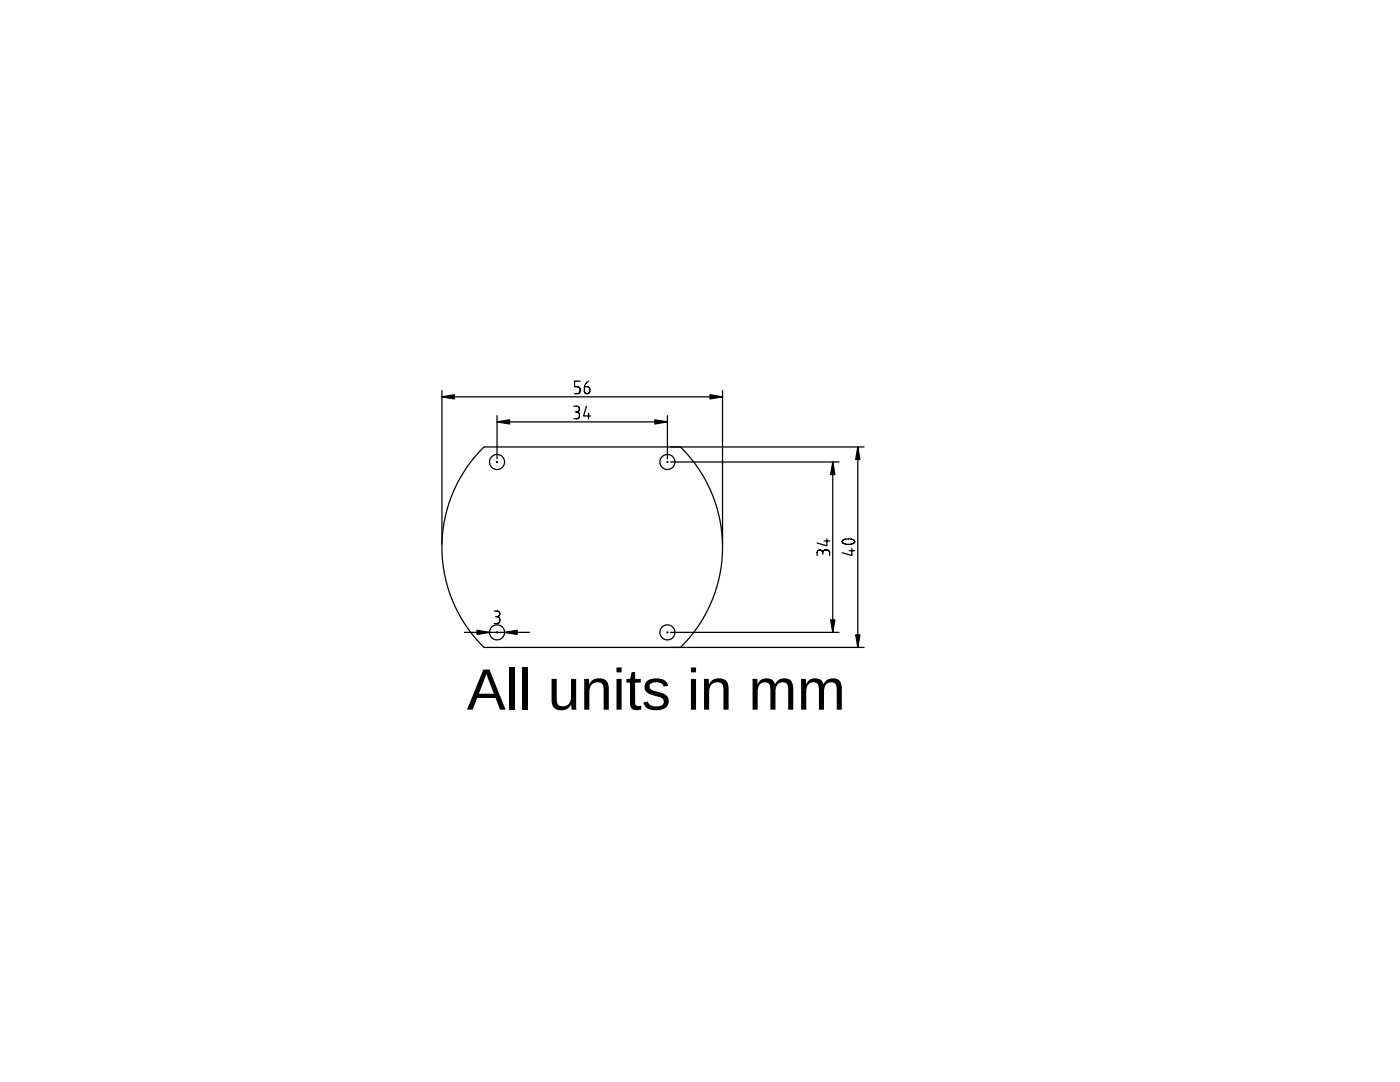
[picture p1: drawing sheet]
<svg xmlns="http://www.w3.org/2000/svg" width="279mm" height="216mm" viewBox="0 0 279 216" stroke-linecap="round" stroke-linejoin="round" font-family="sans-serif">
<defs><g id="words">
<text font-size="11.6" x="93.2" y="141.6">All units in mm</text>
</g></defs>
<g fill="none" stroke="#000" stroke-width=".25">
<path d="M88.2 79.2h56M88.2 77.9v30.7M115.8 76.1h-1.1v1.1h.5a.56 .56 0 0 1 .6 .5v.3a.56 .56 0 0 1-.6 .6h-.5M117.4 76.1l-.7 .8-.1 1.1a.56 .56 0 0 0 .6 .6 .56 .56 0 0 0 .5-.6v-.3a.56 .56 0 0 0-.5-.5h-.6M144.2 77.9v30.7M99.2 84.2h34M99.2 82.9v8.7M114.5 81.1h.6a.56 .56 0 0 1 .5 .5 .56 .56 0 0 1-.5 .6M114.8 82.2h.3M115.1 82.2a.56 .56 0 0 1 .5 .5v.3a.56 .56 0 0 1-.5 .6h-.6M117 81.1l-.5 1.9h1.4M117.4 82.4v1.2"/>
<path d="M133.2 82.9v8.7M133.8 92.2h33.6M135.8 89.2l1.9 2.1 1.7 2.2 1.5 2.5 1.1 2.4 1 2.7 .6 2.6 .5 2.8 .1 2.7-.1 2.6-.4 2.9-.7 2.7-1 2.7-1.3 2.6-1.4 2.3-1.7 2.2-1.8 2M166.2 92.2v34M171.2 89.2v40M172.4 89.2h-75.8l-1.8 1.9-1.7 2.3-1.5 2.5-1.2 2.4-1 2.6-.6 2.6-.5 2.8-.1 2.9 .1 2.9 .4 2.6 .7 2.8 1 2.5 1.2 2.5 1.4 2.3 1.7 2.3 1.9 2.1h75.8M164.2 110.3a.56 .56 0 0 0-.6-.6 .56 .56 0 0 0-.5 .6v.6M164.2 110.3a.56 .56 0 0 1 .5-.6h.3a.56 .56 0 0 1 .6 .6v.6M164.2 110.3v.3M164.5 107.9h1.1M165 107.5v1.4l-1.9-.5M168.2 108.3h.1"/>
<path d="M169.5 109.9h1.1M170 109.5v1.4l-1.9-.6M170.4 107.8a1.6 1.6 0 0 0-2.3 .3l.1 .2M170.4 107.8h.1M170.4 107.8l.1 .5a2.12 2.12 0 0 1-2.3 0M92.7 126.2h13M98.6 121.9h.6a.56 .56 0 0 1 .6 .6 .56 .56 0 0 1-.6 .5M98.9 123h.3M99.2 123a.56 .56 0 0 1 .6 .6v.3a.56 .56 0 0 1-.6 .5h-.6M133.8 126.2h33.6"/>
<circle cx="99.2" cy="92.2" r="1.5"/>
<circle cx="133.2" cy="92.2" r="1.5"/>
<circle cx="99.2" cy="126.2" r="1.5"/>
<circle cx="133.2" cy="126.2" r="1.5"/>
</g>
<g fill="#000" stroke="#000" stroke-width=".25">
<path d="M88.2 79.2l2.5-.4v.8zM141.7 78.8l2.5 .4-2.5 .4zM99.2 84.2l2.5-.4v.8zM130.7 83.8l2.5 .4-2.5 .4zM166.2 92.2l.4 2.5h-.8zM171.2 89.2l.4 2.5h-.8zM95.2 125.8l2.5 .4-2.5 .4zM100.7 126.2l2.5-.4v.8zM165.8 123.7h.8l-.4 2.5zM170.8 126.7h.8l-.4 2.5z"/>
<circle cx="99.2" cy="92.2" r=".1"/>
<circle cx="133.2" cy="92.2" r=".1"/>
<circle cx="99.2" cy="126.2" r=".1"/>
<circle cx="133.2" cy="126.2" r=".1"/>
</g>
<path d="M88.2 79.2l2.5-.4v.8zM141.7 78.8l2.5 .4-2.5 .4zM99.2 84.2l2.5-.4v.8zM130.7 83.8l2.5 .4-2.5 .4zM166.2 92.2l.4 2.5h-.8zM171.2 89.2l.4 2.5h-.8zM95.2 125.8l2.5 .4-2.5 .4zM100.7 126.2l2.5-.4v.8zM165.8 123.7h.8l-.4 2.5zM170.8 126.7h.8l-.4 2.5z" fill="#000"/>
<use href="#words"/>
</svg>
